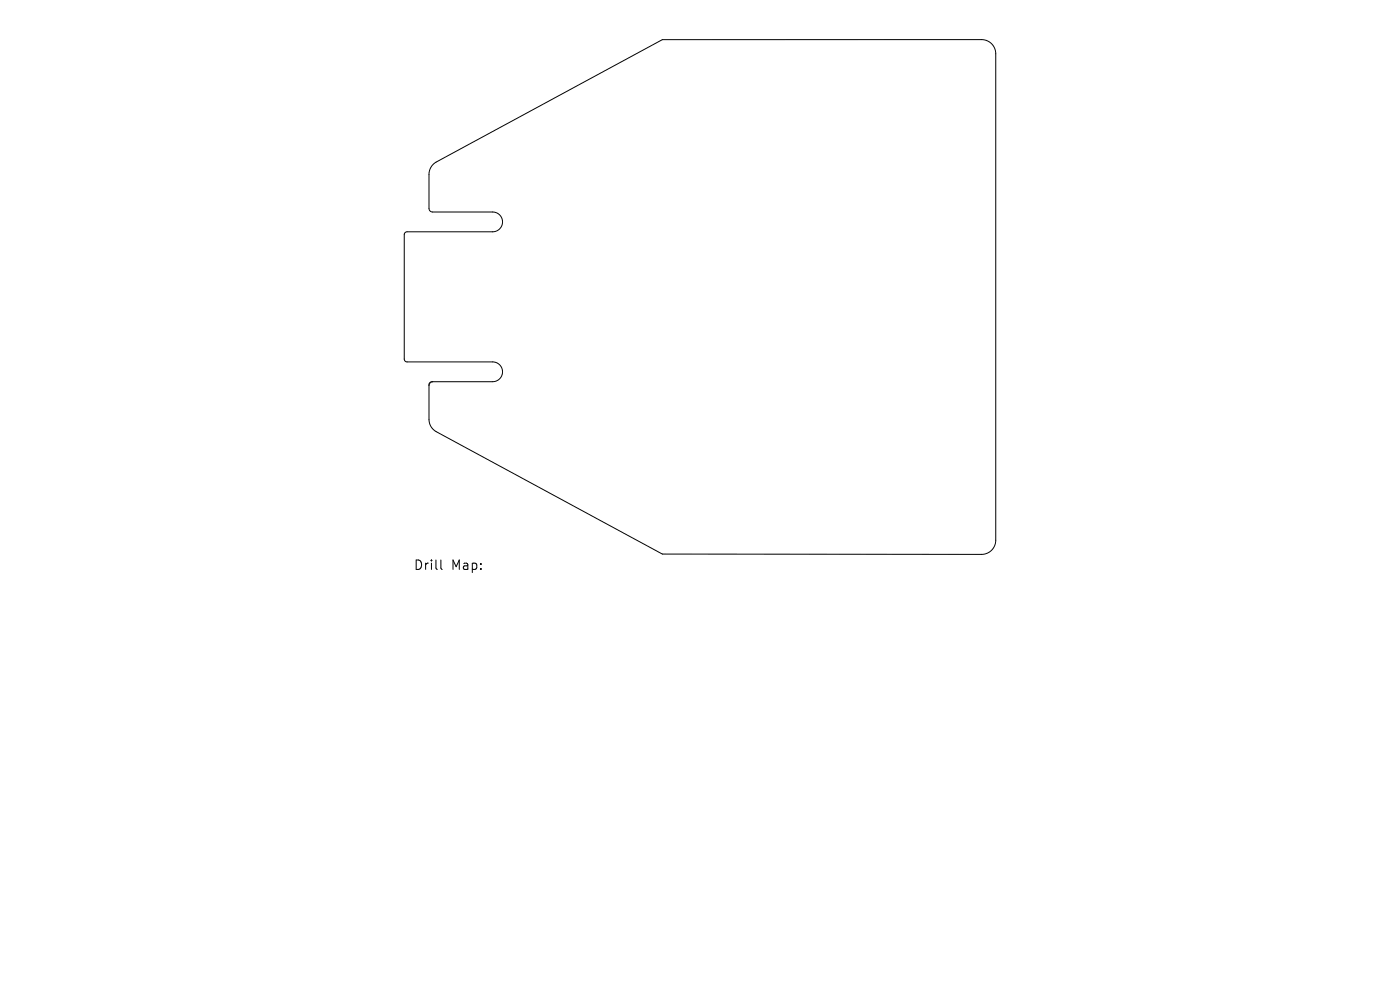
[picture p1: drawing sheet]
<svg xmlns="http://www.w3.org/2000/svg" width="297mm" height="210mm" viewBox="0 0 297 210" stroke-linecap="round" stroke-linejoin="round" font-family="sans-serif">
<defs><g id="words">
<g font-size="2.8">
<text x="87.7" y="121.2">Drill</text>
<text x="95.7" y="121.2">Map:</text>
</g>
</g></defs>
<path d="M91.8 81h12.7a2.1 2.1 0 0 0 2.1-2.1 2.1 2.1 0 0 0-2.1-2.1h-18.1l-.5-.3-.1-.3v-26.4l.1-.5 .5-.1h18.1a2.1 2.1 0 0 0 2.1-2.1 2.1 2.1 0 0 0-2.1-2.1h-12.7a.75 .75 0 0 1-.8-.8v-7.2a3 3 0 0 1 1.5-2.6l48-26h67.7a3 3 0 0 1 3 3v103.2a3 3 0 0 1-3 3l-67.7-.1-48-25.9a3 3 0 0 1-1.5-2.6v-7.3M93.5 118.8v1.7l.3 .3" fill="none" stroke="#000" stroke-width=".21"/>
<path d="M91.8 81a.75 .75 0 0 0-.8 .7" fill="none" stroke="#000" stroke-width=".3"/>
<use href="#words"/>
</svg>
